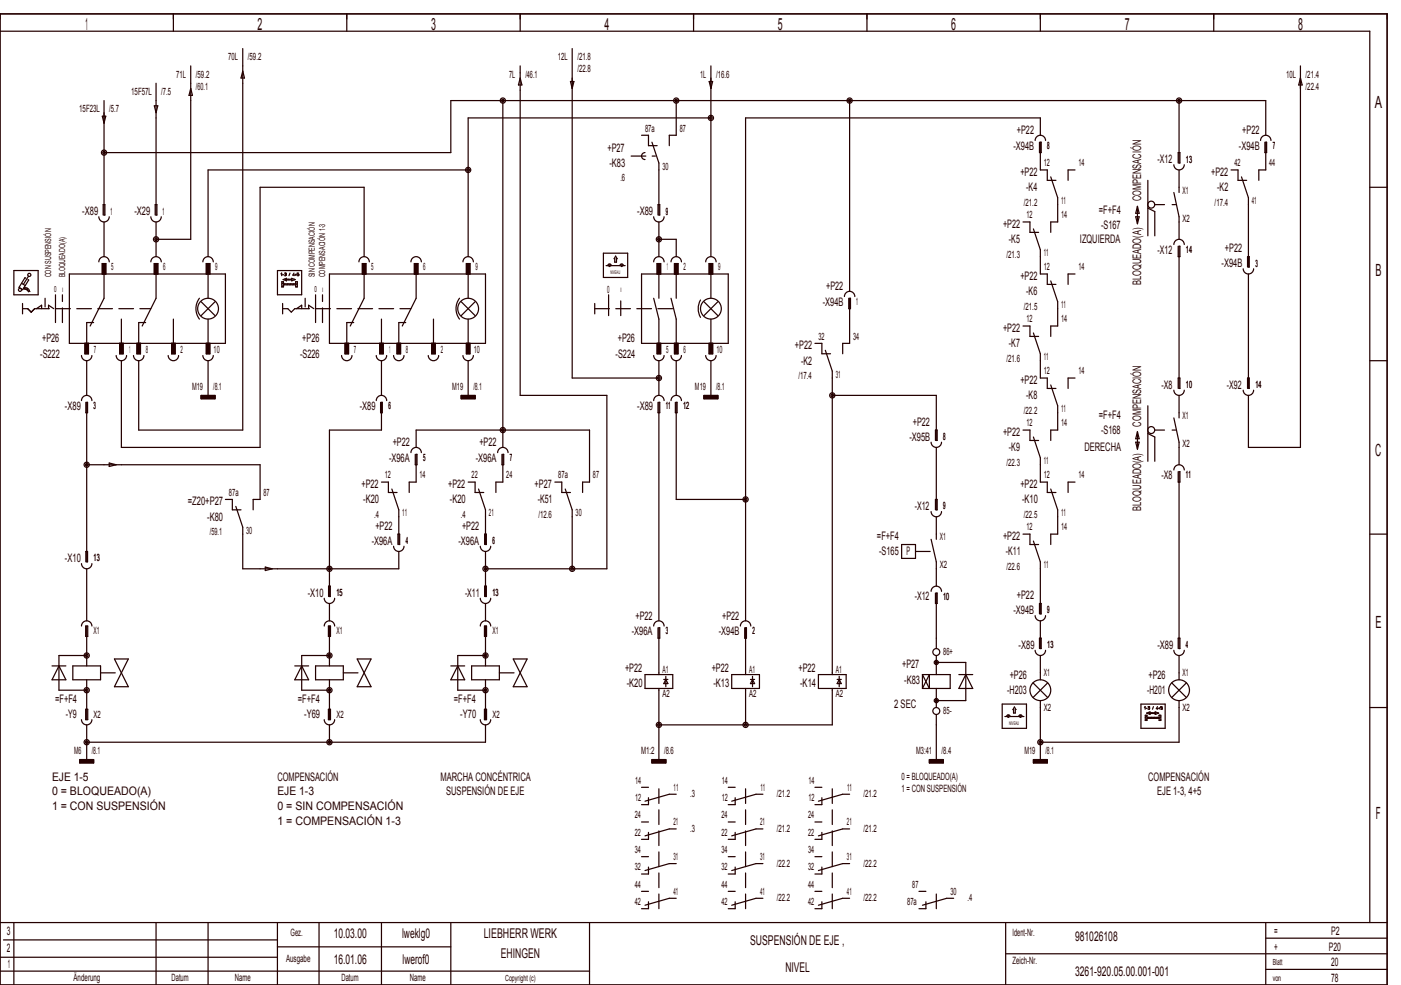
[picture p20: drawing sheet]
<svg xmlns="http://www.w3.org/2000/svg" width="404mm" height="284mm" viewBox="0 0 404 284" stroke-linecap="round" stroke-linejoin="round" font-family="sans-serif">
<defs><g id="words">
<g font-size="4.8" fill="#240000">
<text x="24.6" y="8.6">1</text>
<text x="74.3" y="8.6">2</text>
<text x="124.3" y="8.6">3</text>
<text x="174.3" y="8.6">4</text>
<text x="224.3" y="8.6">5</text>
<text x="274.3" y="8.6">6</text>
<text x="324.3" y="8.6">7</text>
<text x="374.3" y="8.6">8</text>
<text x="396.5" y="31.1">A</text>
<text x="396.7" y="79.6">B</text>
<text x="396.6" y="131.6">C</text>
<text x="396.7" y="181.1">E</text>
<text x="396.8" y="236.1">F</text>
</g>
<g font-size="3.9" fill="#240000">
<text x="96.2" y="270.3">10.03.00</text>
<text x="116" y="270.3">lweklg0</text>
<text x="139.5" y="270.3">LIEBHERR WERK</text>
<text x="216.3" y="272.3">SUSPENSIÓN DE EJE ,</text>
<text x="310" y="271.3">981026108</text>
<text x="96.2" y="277.8">16.01.06</text>
<text x="116.1" y="277.8">lwerof0</text>
<text x="144.4" y="276.3">EHINGEN</text>
<text x="226.5" y="280.3">NIVEL</text>
<text x="310" y="281.3">3261­920.05.00.001­001</text>
</g>
<g font-size="3.4" fill="#240000">
<text x="293.2" y="38.7">+P22</text>
<text x="358.2" y="38.7">+P22</text>
<text x="175.2" y="43.7">+P27</text>
<text x="292.2" y="43.1">­X94B</text>
<text x="333.8" y="47.1">­X12</text>
<text x="357.2" y="43.1">­X94B</text>
<text x="175.7" y="48.1">­K83</text>
<text x="294.2" y="50.7">+P22</text>
<text x="349.2" y="50.7">+P22</text>
<text x="295.9" y="55.1">­K4</text>
<text x="329.1" y="58" transform="rotate(-90 329.1 58)">COMPENSACIÓN</text>
<text x="351" y="55.1">­K2</text>
<text x="23.7" y="62.1">­X89</text>
<text x="38.7" y="62.1">­X29</text>
<text x="183.7" y="62.1">­X89</text>
<text x="289.2" y="65.7">+P22</text>
<text x="316.9" y="61.7">=F+F4</text>
<text x="290.9" y="70.1">­K5</text>
<text x="311.4" y="70.1">IZQUIERDA</text>
<text x="317.5" y="66.1">­S167</text>
<text x="333.8" y="73.1">­X12</text>
<text x="352.2" y="77.1">­X94B</text>
<text x="353.2" y="72.7">+P22</text>
<text x="238.2" y="83.7">+P22</text>
<text x="294.2" y="80.7">+P22</text>
<text x="329.1" y="82.3" transform="rotate(-90 329.1 82.3)">BLOQUEADO(A)</text>
<text x="237.2" y="88.1">­X94B</text>
<text x="295.9" y="85.1">­K6</text>
<text x="289.2" y="95.7">+P22</text>
<text x="12.2" y="98.7">+P26</text>
<text x="87.2" y="98.7">+P26</text>
<text x="178.2" y="98.7">+P26</text>
<text x="229.2" y="100.7">+P22</text>
<text x="290.9" y="100.1">­K7</text>
<text x="11.6" y="103.1">­S222</text>
<text x="86.5" y="103.1">­S226</text>
<text x="177.5" y="103.1">­S224</text>
<text x="231" y="105.1">­K2</text>
<text x="294.2" y="110.7">+P22</text>
<text x="334.9" y="112.1">­X8</text>
<text x="353.8" y="112.1">­X92</text>
<text x="18.7" y="118.1">­X89</text>
<text x="103.7" y="118.1">­X89</text>
<text x="183.7" y="118.1">­X89</text>
<text x="295.9" y="115.1">­K8</text>
<text x="263.2" y="122.7">+P22</text>
<text x="289.2" y="125.7">+P22</text>
<text x="316.9" y="120.7">=F+F4</text>
<text x="317.5" y="125.1">­S168</text>
<text x="329.1" y="123" transform="rotate(-90 329.1 123)">COMPENSACIÓN</text>
<text x="113.2" y="128.7">+P22</text>
<text x="138.2" y="128.7">+P22</text>
<text x="262.2" y="127.1">­X95B</text>
<text x="290.9" y="130.1">­K9</text>
<text x="312.7" y="130.1">DERECHA</text>
<text x="112.2" y="133.1">­X96A</text>
<text x="137.2" y="133.1">­X96A</text>
<text x="104.2" y="140.7">+P22</text>
<text x="129.2" y="140.7">+P22</text>
<text x="154.2" y="140.7">+P27</text>
<text x="294.2" y="140.7">+P22</text>
<text x="334.9" y="138.1">­X8</text>
<text x="54.1" y="145.7">=Z20+P27</text>
<text x="104.7" y="145.1">­K20</text>
<text x="129.7" y="145.1">­K20</text>
<text x="155.1" y="145.1">­K51</text>
<text x="263.8" y="147.1">­X12</text>
<text x="294.7" y="145.1">­K10</text>
<text x="329.1" y="147.3" transform="rotate(-90 329.1 147.3)">BLOQUEADO(A)</text>
<text x="59.7" y="150.1">­K80</text>
<text x="108.2" y="152.7">+P22</text>
<text x="133.2" y="152.7">+P22</text>
<text x="252.9" y="155.7">=F+F4</text>
<text x="289.2" y="155.7">+P22</text>
<text x="107.2" y="157.1">­X96A</text>
<text x="132.2" y="157.1">­X96A</text>
<text x="253.5" y="160.1">­S165</text>
<text x="261.4" y="160.1">P</text>
<text x="290.1" y="160.1">­K11</text>
<text x="18.7" y="162.1">­X10</text>
<text x="88.7" y="172.1">­X10</text>
<text x="134.1" y="172.1">­X11</text>
<text x="263.8" y="173.1">­X12</text>
<text x="293.2" y="172.7">+P22</text>
<text x="183.2" y="178.7">+P22</text>
<text x="208.2" y="178.7">+P22</text>
<text x="292.2" y="177.1">­X94B</text>
<text x="182.2" y="183.1">­X96A</text>
<text x="207.2" y="183.1">­X94B</text>
<text x="293.7" y="187.1">­X89</text>
<text x="333.7" y="187.1">­X89</text>
<text x="180.2" y="193.7">+P22</text>
<text x="205.2" y="193.7">+P22</text>
<text x="230.2" y="193.7">+P22</text>
<text x="260.2" y="192.7">+P27</text>
<text x="260.7" y="197.1">­K83</text>
<text x="291.2" y="195.7">+P26</text>
<text x="331.2" y="195.7">+P26</text>
<text x="15.9" y="202.7">=F+F4</text>
<text x="85.9" y="202.7">=F+F4</text>
<text x="130.9" y="202.7">=F+F4</text>
<text x="180.7" y="198.1">­K20</text>
<text x="205.7" y="198.1">­K13</text>
<text x="230.7" y="198.1">­K14</text>
<text x="290.5" y="200.1">­H203</text>
<text x="330.8" y="200.1">­H201</text>
<text x="18.9" y="207.1">­Y9</text>
<text x="87.7" y="207.1">­Y69</text>
<text x="132.7" y="207.1">­Y70</text>
<text x="257.9" y="204.1">2 SEC</text>
<text x="15" y="225.1">EJE 1­5</text>
<text x="80" y="225.1">COMPENSACIÓN</text>
<text x="127" y="225.1">MARCHA CONCÉNTRICA</text>
<text x="331.1" y="225.1">COMPENSACIÓN</text>
<text x="15" y="229.4">0 = BLOQUEADO(A)</text>
<text x="15" y="233.6">1 = CON SUSPENSIÓN</text>
<text x="80" y="229.4">EJE 1­3</text>
<text x="80" y="233.6">0 = SIN COMPENSACIÓN</text>
<text x="128.6" y="229.4">SUSPENSIÓN DE EJE</text>
<text x="333.7" y="229.4">EJE 1­3, 4+5</text>
<text x="80" y="237.9">1 = COMPENSACIÓN 1­3</text>
<text x="2" y="269.6">3</text>
<text x="367.5" y="269.6">=</text>
<text x="383.8" y="269.6">P2</text>
<text x="2" y="274.6">2</text>
<text x="367.5" y="274.1">+</text>
<text x="383.2" y="274.1">P20</text>
<text x="2.2" y="279.1">1</text>
<text x="383.9" y="278.6">20</text>
<text x="383.9" y="283.1">78</text>
</g>
<g font-size="2.9" fill="#240000">
<text x="65.8" y="17.4">70L</text>
<text x="71.5" y="17.4">/59.2</text>
<text x="160.9" y="17.4">12L</text>
<text x="166.5" y="17.4">/21.8</text>
<text x="50.8" y="22.4">71L</text>
<text x="56.5" y="22.4">/59.2</text>
<text x="146.8" y="22.4">7L</text>
<text x="151.5" y="22.4">/46.1</text>
<text x="166.5" y="20.9">/22.8</text>
<text x="201.9" y="22.4">1L</text>
<text x="206.5" y="22.4">/16.6</text>
<text x="370.9" y="22.4">10L</text>
<text x="376.5" y="22.4">/21.4</text>
<text x="37.8" y="27.4">15F57L</text>
<text x="46.5" y="27.4">/7.5</text>
<text x="56.5" y="25.9">/60.1</text>
<text x="376.5" y="25.9">/22.4</text>
<text x="22.8" y="32.4">15F23L</text>
<text x="31.5" y="32.4">/5.7</text>
<text x="186" y="38">87a</text>
<text x="196" y="38">87</text>
<text x="301" y="48">12</text>
<text x="302" y="42.9">8</text>
<text x="311" y="48">14</text>
<text x="342" y="46.9">13</text>
<text x="356" y="48">42</text>
<text x="366" y="48">44</text>
<text x="367" y="42.9">7</text>
<text x="178.9" y="52.3">.6</text>
<text x="191" y="48.9">30</text>
<text x="295.3" y="59.3">/21.2</text>
<text x="306" y="58.9">11</text>
<text x="341" y="55.8">X1</text>
<text x="350.3" y="59.3">/17.4</text>
<text x="361" y="58.9">41</text>
<text x="32" y="61.9">1</text>
<text x="47" y="61.9">1</text>
<text x="192" y="61.9">9</text>
<text x="296" y="63">12</text>
<text x="306" y="63">14</text>
<text x="341" y="63.9">X2</text>
<text x="32.1" y="77.9">5</text>
<text x="47.1" y="77.9">6</text>
<text x="62.1" y="77.9">9</text>
<text x="107.1" y="77.9">5</text>
<text x="122.1" y="77.9">6</text>
<text x="137.1" y="77.9">9</text>
<text x="192.3" y="77.9">1</text>
<text x="197.1" y="77.9">2</text>
<text x="207.1" y="77.9">9</text>
<text x="290.3" y="74.3">/21.3</text>
<text x="301" y="73.9">11</text>
<text x="301" y="78">12</text>
<text x="311" y="78">14</text>
<text x="342" y="72.9">14</text>
<text x="362" y="76.9">3</text>
<text x="175.1" y="84.4">0</text>
<text x="247" y="87.9">1</text>
<text x="295.3" y="89.3">/21.5</text>
<text x="306" y="88.9">11</text>
<text x="296" y="93">12</text>
<text x="306" y="93">14</text>
<text x="27.1" y="101.9">7</text>
<text x="37.3" y="101.9">1</text>
<text x="42.1" y="101.9">8</text>
<text x="52.1" y="101.9">2</text>
<text x="61.6" y="101.9">10</text>
<text x="102.1" y="101.9">7</text>
<text x="112.3" y="101.9">1</text>
<text x="117.1" y="101.9">8</text>
<text x="127.1" y="101.9">2</text>
<text x="136.6" y="101.9">10</text>
<text x="192.1" y="101.9">5</text>
<text x="197.1" y="101.9">6</text>
<text x="206.6" y="101.9">10</text>
<text x="236" y="98">32</text>
<text x="246" y="98">34</text>
<text x="290.3" y="104.3">/21.6</text>
<text x="301" y="108">12</text>
<text x="301" y="103.9">11</text>
<text x="311" y="108">14</text>
<text x="55.4" y="112.4">M19</text>
<text x="61.5" y="112.4">/8.1</text>
<text x="130.4" y="112.4">M19</text>
<text x="136.5" y="112.4">/8.1</text>
<text x="200.4" y="112.4">M19</text>
<text x="206.5" y="112.4">/8.1</text>
<text x="230.3" y="109.3">/17.4</text>
<text x="241" y="108.9">31</text>
<text x="342" y="111.9">10</text>
<text x="362" y="111.9">14</text>
<text x="27" y="117.9">3</text>
<text x="112" y="117.9">6</text>
<text x="192" y="117.9">11</text>
<text x="197" y="117.9">12</text>
<text x="295.3" y="119.3">/22.2</text>
<text x="306" y="118.9">11</text>
<text x="296" y="123">12</text>
<text x="306" y="123">14</text>
<text x="341" y="120.8">X1</text>
<text x="272" y="126.9">8</text>
<text x="341" y="128.9">X2</text>
<text x="111" y="138">12</text>
<text x="121" y="138">14</text>
<text x="122" y="132.9">5</text>
<text x="136" y="138">22</text>
<text x="146" y="138">24</text>
<text x="147" y="132.9">7</text>
<text x="161" y="138">87a</text>
<text x="171" y="138">87</text>
<text x="290.3" y="134.3">/22.3</text>
<text x="301" y="138">12</text>
<text x="301" y="133.9">11</text>
<text x="311" y="138">14</text>
<text x="342" y="137.9">11</text>
<text x="66" y="143">87a</text>
<text x="76" y="143">87</text>
<text x="107.9" y="149.3">.4</text>
<text x="116" y="148.9">11</text>
<text x="132.9" y="149.3">.4</text>
<text x="141" y="148.9">21</text>
<text x="155.3" y="149.3">/12.6</text>
<text x="166" y="148.9">30</text>
<text x="272" y="146.9">9</text>
<text x="295.3" y="149.3">/22.5</text>
<text x="306" y="148.9">11</text>
<text x="60.5" y="154.3">/59.1</text>
<text x="71" y="153.9">30</text>
<text x="271" y="155.8">X1</text>
<text x="296" y="153">12</text>
<text x="306" y="153">14</text>
<text x="27" y="161.9">13</text>
<text x="117" y="156.9">4</text>
<text x="142" y="156.9">6</text>
<text x="271" y="163.9">X2</text>
<text x="290.3" y="164.3">/22.6</text>
<text x="301" y="163.9">11</text>
<text x="97" y="171.9">15</text>
<text x="142" y="171.9">13</text>
<text x="272" y="172.9">10</text>
<text x="302" y="176.9">9</text>
<text x="27" y="182.9">X1</text>
<text x="97" y="182.9">X1</text>
<text x="142" y="182.9">X1</text>
<text x="192" y="182.9">3</text>
<text x="217" y="182.9">2</text>
<text x="272" y="188.9">86+</text>
<text x="302" y="186.9">13</text>
<text x="342" y="186.9">4</text>
<text x="191" y="194">A1</text>
<text x="216" y="194">A1</text>
<text x="241" y="194">A1</text>
<text x="301" y="194.9">X1</text>
<text x="341" y="194.9">X1</text>
<text x="191" y="200.8">A2</text>
<text x="216" y="200.8">A2</text>
<text x="241" y="200.8">A2</text>
<text x="27" y="206.9">X2</text>
<text x="97" y="206.9">X2</text>
<text x="142" y="206.9">X2</text>
<text x="272" y="205.9">85­</text>
<text x="301" y="204.9">X2</text>
<text x="341" y="204.9">X2</text>
<text x="21.4" y="217.4">M6</text>
<text x="26.5" y="217.4">/8.1</text>
<text x="184.9" y="217.4">M1:2</text>
<text x="191.5" y="217.4">/8.6</text>
<text x="264.2" y="217.4">M3:41</text>
<text x="271.5" y="217.4">/8.4</text>
<text x="295.4" y="217.4">M19</text>
<text x="301.5" y="217.4">/8.1</text>
<text x="183.1" y="226">14</text>
<text x="194.3" y="228">11</text>
<text x="208.1" y="226">14</text>
<text x="219.3" y="228">11</text>
<text x="233.1" y="226">14</text>
<text x="244.3" y="228">11</text>
<text x="260" y="224.9">0 = BLOQUEADO(A)</text>
<text x="183.1" y="231">12</text>
<text x="199" y="229.9">.3</text>
<text x="208.1" y="231">12</text>
<text x="224" y="229.9">/21.2</text>
<text x="233.1" y="231">12</text>
<text x="249" y="229.9">/21.2</text>
<text x="260" y="228.3">1 = CON SUSPENSIÓN</text>
<text x="183.1" y="236">24</text>
<text x="194.2" y="238">21</text>
<text x="199" y="239.9">.3</text>
<text x="208.1" y="236">24</text>
<text x="219.2" y="238">21</text>
<text x="224" y="239.9">/21.2</text>
<text x="233.1" y="236">24</text>
<text x="244.2" y="238">21</text>
<text x="249" y="239.9">/21.2</text>
<text x="183.1" y="241">22</text>
<text x="183.1" y="246">34</text>
<text x="208.1" y="241">22</text>
<text x="208.1" y="246">34</text>
<text x="233.1" y="241">22</text>
<text x="233.1" y="246">34</text>
<text x="183.1" y="251">32</text>
<text x="194.2" y="248">31</text>
<text x="208.1" y="251">32</text>
<text x="219.2" y="248">31</text>
<text x="224" y="249.9">/22.2</text>
<text x="233.1" y="251">32</text>
<text x="244.2" y="248">31</text>
<text x="249" y="249.9">/22.2</text>
<text x="183.1" y="256">44</text>
<text x="194.2" y="258">41</text>
<text x="208.1" y="256">44</text>
<text x="219.2" y="258">41</text>
<text x="233.1" y="256">44</text>
<text x="244.2" y="258">41</text>
<text x="263.1" y="256">87</text>
<text x="274.1" y="258">30</text>
<text x="183.1" y="261">42</text>
<text x="208.1" y="261">42</text>
<text x="224" y="259.9">/22.2</text>
<text x="233.1" y="261">42</text>
<text x="249" y="259.9">/22.2</text>
<text x="261.6" y="261">87a</text>
<text x="279" y="259.9">.4</text>
<text x="83.8" y="269.9">Gez.</text>
<text x="292" y="269.9">Ident­Nr.</text>
<text x="82.5" y="277.4">Ausgabe</text>
<text x="292" y="277.9">Zeich­Nr.</text>
<text x="21.2" y="282.9">Änderung</text>
<text x="49.5" y="282.9">Datum</text>
<text x="67.7" y="282.9">Name</text>
<text x="98.5" y="282.9">Datum</text>
<text x="118.2" y="282.9">Name</text>
</g>
<g font-size="2.4" fill="#240000">
<text x="14.8" y="80" transform="rotate(-90 14.8 80)">CON SUSPENSIÓN</text>
<text x="18.8" y="80" transform="rotate(-90 18.8 80)">BLOQUEADO(A)</text>
<text x="90.8" y="80" transform="rotate(-90 90.8 80)">SIN COMPENSACIÓN</text>
<text x="93.8" y="80" transform="rotate(-90 93.8 80)">COMPENSACIÓN 1­3</text>
<text x="15.6" y="84.3">0</text>
<text x="90.6" y="84.3">0</text>
<text x="367" y="278.3">Blatt</text>
<text x="145.7" y="282.8">Copyright (c)</text>
<text x="367" y="282.8">von</text>
</g>
<g font-size="1.8" fill="#240000">
<text x="17.9" y="84.3">I</text>
<text x="92.9" y="84.3">I</text>
<text x="178.9" y="84.3">I</text>
</g>
<g font-size="1.5" fill="#240000">
<text x="176" y="78.9">NIVEAU</text>
<text x="291" y="208.9">NIVEAU</text>
</g>
</g></defs>
<g fill="none" stroke="#240000" stroke-width=".35">
<path d="M0 4h400v280h-400zM0 9h395v257M50 4v5M55 19v50h-10M70 14v110h-30v-20M100 4v5M150 19v95h25v50h-35M150 4v5M165 14v95h25M200 4v5M205 19v55M250 4v5"/>
<path d="M300 4v5M350 4v5M375 19v110h-15v-15M29.5 33.5h1l-.5 2zM30 29v33h.2v-3h-.5v3M44.5 30.5h1l-.5 2zM45 24v38h.2v-3h-.4v3M55 25.5l.5 2h-1zM70 20.5l.5 2h-1zM145 29v100M150 22.5l.5 2h-1zM164.5 23.5h1l-.5 2z"/>
<path d="M185 39h2v3h2.5M195 29v10h-2v3M204.5 23.5h1l-.5 2zM205 34h-70v40M245 29v55M300 39v-5h-85v145M340 29v18h.3v-3h-.5v3M365 39v-10h-235v15h-100M375 22.5l.5 2h-1zM135 49h-75v25M186 44a1 1 0 0 0-1 1 1 1 0 0 0 1 1M188 41l2 6v15h.2v-3h-.4v3"/>
<path d="M298.5 40.5a1.5 1.5 0 0 1 1.5-1.5 1.5 1.5 0 0 1 1.5 1.5M299.7 41v3h.6v-3h-.3v8h2v3h2.5M303 51l2 6v7h-2v3M310 49h-2v3M328 59.5v5M328 59.5l.5 2h-1zM331 52v16M338.5 47.5a1.5 1.5 0 0 0 1.5 1.5 1.5 1.5 0 0 0 1.5-1.5M338.5 55.5l1.5 7v6.5M340 49v6.5M355 49h2v3h2.5M358 51l2 6v20h.2v-3h-.4v3"/>
<path d="M363.5 40.5a1.5 1.5 0 0 1 1.5-1.5 1.5 1.5 0 0 1 1.5 1.5M364.8 41v3h.4v-3h-.2v8h-2v3M395 54h5M4 78h7v7h-7zM8.2 79.7l-1.5 2.3M20 79h45v20h-45zM28.5 75.5a1.5 1.5 0 0 1 1.5-1.5 1.5 1.5 0 0 1 1.5 1.5M28.5 62.5a1.5 1.5 0 0 0 1.5 1.5 1.5 1.5 0 0 0 1.5-1.5M29.5 79v-3h1v3M30 64v10M30 79v7l-4 8M43.5 75.5a1.5 1.5 0 0 1 1.5-1.5 1.5 1.5 0 0 1 1.5 1.5"/>
<path d="M43.5 62.5a1.5 1.5 0 0 0 1.5 1.5 1.5 1.5 0 0 0 1.5-1.5M44.5 79v-3h1v3M45 64v10M45 79v7l-4 8M58.5 75.5a1.5 1.5 0 0 1 1.5-1.5 1.5 1.5 0 0 1 1.5 1.5M59.5 79v-3h1v3M60 79v7M80 78h7v7h-7zM81 79l.2-.3v.8M81.5 79.2h.3M82.1 78.7l.4 .2M82.2 79h.2"/>
<path d="M82.4 79l.1 .1M82.5 79.1h.1M82.5 79.1l-.1 .3-.3 .1M82.5 78.9h.1M82.5 78.9l-.1 .1M83.6 78.7l-.3 .8M84.8 79.2v.3M84.8 78.7l-.4 .6h.5M85.1 79.2h.4M85.3 79v.4M86.1 79.5h-.4M86.1 79.4v.1"/>
<path d="M86.1 78.7h-.4v.3l.4 .1v.3M95 79h45v20h-45zM103.5 75.5a1.5 1.5 0 0 1 1.5-1.5 1.5 1.5 0 0 1 1.5 1.5M104.5 79v-3h1v3M105 74v-20h-30v75h-40v-25M105 79v7l-4 8M118.5 75.5a1.5 1.5 0 0 1 1.5-1.5 1.5 1.5 0 0 1 1.5 1.5M119.5 79v-3h1v3M120 79v7l-4 8M133.5 75.5a1.5 1.5 0 0 1 1.5-1.5 1.5 1.5 0 0 1 1.5 1.5M134.5 79v-3h1v3M135 79v7"/>
<path d="M174 73h7v7h-7zM174.8 76.6h.5a.5 .5 0 0 1 .5-.5 .5 .5 0 0 1 .5 .5h2.5a.5 .5 0 0 1 .5-.5 .5 .5 0 0 1 .5 .5h.5M177.5 73.8l.5 .8h-.2v1h-.5v-1h-.2zM185 79h25v20h-25zM188.5 75.5a1.5 1.5 0 0 1 1.5-1.5 1.5 1.5 0 0 1 1.5 1.5M188.5 62.5a1.5 1.5 0 0 0 1.5 1.5 1.5 1.5 0 0 0 1.5-1.5M189.5 79v-3h1v3M190 64v10M190 79v7M190 69h5v5M193.5 75.5a1.5 1.5 0 0 1 1.5-1.5 1.5 1.5 0 0 1 1.5 1.5M194.5 79v-3h1v3"/>
<path d="M195 79v7M203.5 75.5a1.5 1.5 0 0 1 1.5-1.5 1.5 1.5 0 0 1 1.5 1.5M204.5 79v-3h1v3M205 79v7M295 64h2v3h2.5M298 66l2 6v7h2v3h2.5M310 79h-2v3M327.5 62.5h1l-.5 2zM331 60l2 1v7M338.5 70.5a1.5 1.5 0 0 1 1.5-1.5 1.5 1.5 0 0 1 1.5 1.5M339.8 71v3h.5v-3h-.3v41h.3v-3h-.5v3M358.5 77.5a1.5 1.5 0 0 0 1.5 1.5 1.5 1.5 0 0 0 1.5-1.5"/>
<path d="M360 79v33h.2v-3h-.4v3M6.2 81.7l1.1 .7M6.5 87.5v3M6.9 83l.2 .1M7 83.3l.2-.4 1 1.2 .3-.4-1.5-.4M7.4 80.2l-.2-.1-1.7 2.8 1 .6 1.8-2.8-.2-.1M7.6 82.9l.7 .5M7.9 83.1l-.2 .4M8 89l1 1 1-1M8.4 83.9l.2 .2M10.5 89l1.5-1v1M13 86v2.5"/>
<path d="M14 89v-1l1.5 1M16 85v8M24.5 99v3h1v-3M27 93h-2v6M34.5 99v3h1v-3M35 92v7M39.5 99v3h1v-3M42 93h-2v6M49.5 99v3h1v-3M50 92v7M57.5 86a5 5 0 0 0 0 6M58 87l4 4"/>
<path d="M59.5 99v3h1v-3M60 92v7M62 87l-4 4M81.3 81.2h.5v.6h3.4v-.6h.5v1.5h-.5v-.6h-3.4v.6h-.5zM81.5 87.5v3M81.6 80.6l1-.3v.2h1.5v-.2l1 .3-1 .4v-.3h-1.5v.3zM81.8 82.3l-.5 .4M81.8 81.4l-.5 .5M82.2 80.4l.4 .5M82.2 81.8l-.3 .3M83 81.8l-.3 .3M83.1 80.5l.2 .2"/>
<path d="M83.9 81.8l-.3 .3M84 80.5l.4 .4M84.7 81.8l-.3 .3M84.8 80.5l.2 .2M85.3 81.2l-.1 .1M85.5 89l1.5-1v1M85.7 82.5l-.2 .2M85.7 81.7l-.5 .5M88 86v2.5M89 89v-1l1.5 1M91 85v8M99.5 99v3h1v-3"/>
<path d="M102 93h-2v6M109.5 99v3h1v-3M110 92v7M114.5 99v3h1v-3M117 93h-2v6M124.5 99v3h1v-3M125 92v7M132.5 86a5 5 0 0 0 0 6M133 87l4 4M134.5 99v3h1v-3M135 92v7M137 87l-4 4"/>
<path d="M171.5 87.5v3M175.5 85v6M188.5 86l1.5 6v7M189.5 99v3h1v-3M193.5 86l1.5 6v7M194.5 99v3h1v-3M202 86.5a5 5 0 0 0 0 5M203 87l4 4M204.5 99v3h1v-3M205 92v7M207 87l-4 4M235 99h2v3h2.5"/>
<path d="M243.5 85.5a1.5 1.5 0 0 1 1.5-1.5 1.5 1.5 0 0 1 1.5 1.5M244.7 86v3h.6v-3h-.3v13h-2v3M295 94h2v3h2.5M298 96l2 6v7h2v3h2.5M303 81l2 6v7h-2v3M23.5 102.5a1.5 1.5 0 0 0 1.5 1.5 1.5 1.5 0 0 0 1.5-1.5M23.5 115.5a1.5 1.5 0 0 1 1.5-1.5 1.5 1.5 0 0 1 1.5 1.5M24.8 116v3h.4v-3h-.2v46h.2v-3h-.4v3M25 104v10M33.5 102.5a1.5 1.5 0 0 0 1.5 1.5 1.5 1.5 0 0 0 1.5-1.5M38.5 102.5a1.5 1.5 0 0 0 1.5 1.5 1.5 1.5 0 0 0 1.5-1.5M48.5 102.5a1.5 1.5 0 0 0 1.5 1.5 1.5 1.5 0 0 0 1.5-1.5"/>
<path d="M58 114h4v1h-4zM58 114.9h4M58 114.8h4M58 114.7h4M58 114.6h4M58 114.5h4M58 114.4h4M58 114.3h4M58 114.2h4M58 114.1h4M58.5 102.5a1.5 1.5 0 0 0 1.5 1.5 1.5 1.5 0 0 0 1.5-1.5M60 104v10"/>
<path d="M98.5 102.5a1.5 1.5 0 0 0 1.5 1.5 1.5 1.5 0 0 0 1.5-1.5M108.5 102.5a1.5 1.5 0 0 0 1.5 1.5 1.5 1.5 0 0 0 1.5-1.5M108.5 115.5a1.5 1.5 0 0 1 1.5-1.5 1.5 1.5 0 0 1 1.5 1.5M109.8 116v3h.5v-3h-.3v8h-15v48h.2v-3h-.4v3M110 104v10M113.5 102.5a1.5 1.5 0 0 0 1.5 1.5 1.5 1.5 0 0 0 1.5-1.5M123.5 102.5a1.5 1.5 0 0 0 1.5 1.5 1.5 1.5 0 0 0 1.5-1.5M133 114h4v1h-4zM133 114.9h4M133 114.8h4M133 114.7h4M133 114.6h4"/>
<path d="M133 114.5h4M133 114.4h4M133 114.3h4M133 114.2h4M133 114.1h4M133.5 102.5a1.5 1.5 0 0 0 1.5 1.5 1.5 1.5 0 0 0 1.5-1.5M135 104v10M188.5 102.5a1.5 1.5 0 0 0 1.5 1.5 1.5 1.5 0 0 0 1.5-1.5M188.5 115.5a1.5 1.5 0 0 1 1.5-1.5 1.5 1.5 0 0 1 1.5 1.5M189.8 116v3h.4v-3h-.2v63M190 104v10M193.5 102.5a1.5 1.5 0 0 0 1.5 1.5 1.5 1.5 0 0 0 1.5-1.5"/>
<path d="M193.5 115.5a1.5 1.5 0 0 1 1.5-1.5 1.5 1.5 0 0 1 1.5 1.5M194.7 116v3h.6v-3h-.3v28h20M195 104v10M203 114h4v1h-4zM203 114.9h4M203 114.8h4M203 114.7h4M203 114.6h4M203 114.5h4M203 114.4h4M203 114.3h4M203 114.2h4"/>
<path d="M203 114.1h4M203.5 102.5a1.5 1.5 0 0 0 1.5 1.5 1.5 1.5 0 0 0 1.5-1.5M205 104v10M238 101l2 6v87.5M240 114h30v13h.2v-3h-.4v3M303 111l2 6v7h-2v3M310 109h-2v3M331 117v16M338.5 112.5a1.5 1.5 0 0 0 1.5 1.5 1.5 1.5 0 0 0 1.5-1.5M340 114v6.5M358.5 112.5a1.5 1.5 0 0 0 1.5 1.5 1.5 1.5 0 0 0 1.5-1.5M395 104h5"/>
<path d="M25 134h50v10h-2v3M31.5 133.5l2 .5-2 .5zM110 139h2v3h2.5M118.5 130.5a1.5 1.5 0 0 1 1.5-1.5 1.5 1.5 0 0 1 1.5 1.5M119.7 131v3h.5v-3h-.2v8h-2v3M120 129v-5h50v15h-2v3M135 139h2v3h2.5M143.5 130.5a1.5 1.5 0 0 1 1.5-1.5 1.5 1.5 0 0 1 1.5 1.5M144.8 131v3h.5v-3h-.3v8h-2v3M160 139h2v3h2.5M268.5 127.5a1.5 1.5 0 0 0 1.5 1.5 1.5 1.5 0 0 0 1.5-1.5M270 129v18h.2v-3h-.4v3"/>
<path d="M295 124h2v3h2.5M298 126l2 6v7h2v3h2.5M310 139h-2v3M327.5 127.5h1l-.5 2zM328 124.5v5M328 124.5l.5 2h-1zM331 125l2 1v7M338.5 135.5a1.5 1.5 0 0 1 1.5-1.5 1.5 1.5 0 0 1 1.5 1.5M338.5 120.5l1.5 7v6.5M339.8 136v3h.5v-3h-.3v51h.3v-3h-.5v3M65 144h2v3h2.5M68 146l2 6v12h45v-5"/>
<path d="M113 141l2 6v10h.2v-3h-.4v3M113.5 157.5a1.5 1.5 0 0 0 1.5 1.5 1.5 1.5 0 0 0 1.5-1.5M138 141l2 6v10h.3v-3h-.6v3M138.5 157.5a1.5 1.5 0 0 0 1.5 1.5 1.5 1.5 0 0 0 1.5-1.5M140 159v13h.3v-3h-.6v3M163 141l2 6v17M260 157h4v4h-4zM268.5 147.5a1.5 1.5 0 0 0 1.5 1.5 1.5 1.5 0 0 0 1.5-1.5M268.5 155.5l1.5 6.5v7M270 149v6.5M295 154h2v3h2.5M298 156l2 6v15h.3v-3h-.6v3"/>
<path d="M303 141l2 6v7h-2v3M395 154h5M23.5 162.5a1.5 1.5 0 0 0 1.5 1.5 1.5 1.5 0 0 0 1.5-1.5M25 164v15M76.5 163.5l2 .5-2 .5zM93.5 172.5a1.5 1.5 0 0 0 1.5 1.5 1.5 1.5 0 0 0 1.5-1.5M95 174v5M138.5 172.5a1.5 1.5 0 0 0 1.5 1.5 1.5 1.5 0 0 0 1.5-1.5M140 174v5M268.5 170.5a1.5 1.5 0 0 1 1.5-1.5 1.5 1.5 0 0 1 1.5 1.5M269.8 171v3h.4v-3h-.2v16M298.5 177.5a1.5 1.5 0 0 0 1.5 1.5 1.5 1.5 0 0 0 1.5-1.5"/>
<path d="M300 179v8h.3v-3h-.6v3M15 192h4M17 192l2 4h-4zM21 192h8v4h-8zM23.5 180.5a1.5 1.5 0 0 1 1.5-1.5 1.5 1.5 0 0 1 1.5 1.5M24.7 180.5h.6v3h-.6zM25 180.5v11.5M25 196v11.5M25 189h-8v10h8M33 190h4l-4 8h4zM85 192h4M87 192l2 4h-4z"/>
<path d="M91 192h8v4h-8zM93.5 180.5a1.5 1.5 0 0 1 1.5-1.5 1.5 1.5 0 0 1 1.5 1.5M94.7 180.5h.6v3h-.6zM95 189h-8v10h8M95 180.5v11.5M95 196v11.5M103 190h4l-4 8h4zM130 192h4M132 192l2 4h-4zM136 192h8v4h-8zM138.5 180.5a1.5 1.5 0 0 1 1.5-1.5 1.5 1.5 0 0 1 1.5 1.5M139.7 180.5h.6v3h-.6z"/>
<path d="M140 180.5v11.5M140 196v11.5M140 189h-8v10h8M148 190h4l-4 8h4zM186 194.5h8v4h-8zM188.5 180.5a1.5 1.5 0 0 1 1.5-1.5 1.5 1.5 0 0 1 1.5 1.5M189.8 181v3h.4v-3h-.2v13.5M190 198.5v20.5M191.4 195.9h1.2M192 195.9l.6 1.2h-1.2zM192 195v3M211 194.5h8v4h-8z"/>
<path d="M213.5 180.5a1.5 1.5 0 0 1 1.5-1.5 1.5 1.5 0 0 1 1.5 1.5M214.8 181v3h.4v-3h-.2v13.5M215 198.5v10.5M216.4 195.9h1.2M217 195v3M217 195.9l.6 1.2h-1.2zM236 194.5h8v4h-8zM240 198.5v10.5h-50M241.4 195.9h1.2M242 195.9l.6 1.2h-1.2zM242 195v3M266 194.5h8v4h-8"/>
<path d="M266 194.5v4M266 194.5l2 4v-4l-2 4M270 189v5.5M270 198.5v5.5M270 191h8.5v11h-8.5M276.5 194.5h4M278.5 194.5l2 4h-4zM297.9 196.9l4.2 4.2M298.5 187.5a1.5 1.5 0 0 0 1.5 1.5 1.5 1.5 0 0 0 1.5-1.5M300 189v7M302.1 196.9l-4.2 4.2M337.9 196.9l4.2 4.2"/>
<path d="M338.5 187.5a1.5 1.5 0 0 0 1.5 1.5 1.5 1.5 0 0 0 1.5-1.5M340 189v7M342.1 196.9l-4.2 4.2M23 219h4v1h-4zM23 219.9h4M23 219.8h4M23 219.7h4M23 219.6h4M23 219.5h4M23 219.4h4M23 219.3h4M23 219.2h4"/>
<path d="M23 219.1h4M23.5 207.5a1.5 1.5 0 0 0 1.5 1.5 1.5 1.5 0 0 0 1.5-1.5M24.7 204.5h.6v3h-.6zM25 209v10M93.5 207.5a1.5 1.5 0 0 0 1.5 1.5 1.5 1.5 0 0 0 1.5-1.5M94.7 204.5h.6v3h-.6zM95 209v5M138.5 207.5a1.5 1.5 0 0 0 1.5 1.5 1.5 1.5 0 0 0 1.5-1.5M139.7 204.5h.6v3h-.6zM140 209v5h-115M188 219h4v1h-4zM188 219.9h4"/>
<path d="M188 219.8h4M188 219.7h4M188 219.6h4M188 219.5h4M188 219.4h4M188 219.3h4M188 219.2h4M188 219.1h4M268 219h4v1h-4zM268 219.9h4M268 219.8h4M268 219.7h4"/>
<path d="M268 219.6h4M268 219.5h4M268 219.4h4M268 219.3h4M268 219.2h4M268 219.1h4M270 206v13M289 203h7v7h-7zM289.8 206.6h.5a.5 .5 0 0 1 .5-.5 .5 .5 0 0 1 .5 .5h2.5a.5 .5 0 0 1 .5-.5 .5 .5 0 0 1 .5 .5h.5M292.5 203.8l.5 .8h-.2v1h-.5v-1h-.2zM298 219h4v1h-4zM298 219.9h4"/>
<path d="M298 219.8h4M298 219.7h4M298 219.6h4M298 219.5h4M298 219.4h4M298 219.3h4M298 219.2h4M298 219.1h4M300 202v17M329 203h7v7h-7zM330 204l.2-.3v.8M330.3 206.2h.5v.6h3.4v-.6h.5v1.5h-.5v-.6h-3.4v.6h-.5z"/>
<path d="M330.5 204.2h.3M330.6 205.6l1-.3v.2h1.5v-.2l1 .3-1 .4v-.3h-1.5v.3zM330.8 207.3l-.5 .4M330.8 206.4l-.5 .5M331 203.7l.5 .2M331.2 205.4l.4 .5M331.2 206.8l-.3 .3M331.4 204.5h-.4M331.4 204h-.2M331.4 204.1h.1M331.4 204h.1M331.4 204.4v.1"/>
<path d="M331.5 204.1h.1M331.5 204.1l-.1 .3M331.5 203.9h.1M331.5 203.9l-.1 .1M332 206.8l-.3 .3M332.1 205.5l.2 .2M332.6 203.7l-.3 .8M332.9 206.8l-.3 .3M333 205.5l.3 .4M333.7 206.8l-.3 .3M333.8 204.2v.3M333.8 203.7l-.4 .6h.5"/>
<path d="M333.8 205.5l.2 .2M334.1 204.2h.4M334.3 204v.4M334.3 206.2l-.1 .1M334.7 207.5l-.2 .2M334.7 206.7l-.5 .5M335 204.5h-.3M335.1 204.4l-.1 .1M335.1 203.7h-.4v.3l.4 .1v.3M340 202v12h-40M395 204h5M185 237h2"/>
<path d="M185 227h2M187 230v2h-2M195 239h-2l-7 2M195 229h-2l-7 2M210 237h2M210 227h2M212 230v2h-2M220 239h-2l-7 2M220 229h-2l-7 2M235 237h2M235 227h2M237 230v2h-2"/>
<path d="M245 239h-2l-7 2M245 229h-2l-7 2M185 257h2M185 247h2M187 240v2h-2M187 250v2h-2M195 259h-2l-7 2M195 249h-2l-7 2M210 257h2M210 247h2M212 240v2h-2M212 250v2h-2"/>
<path d="M220 259h-2l-7 2M220 249h-2l-7 2M235 257h2M235 247h2M237 240v2h-2M237 250v2h-2M245 259h-2l-7 2M245 249h-2l-7 2M265 257h2M275 259h-2l-7 2M0 276h80M0 266h400"/>
<path d="M1 271h79M4 266v18M45 266v18M60 266v18M80 266v18M80 273h50M92 266v18M110 266v18M130 266v18M170 266v18M187 260v2h-2M212 260v2h-2"/>
<path d="M237 260v2h-2M267 260v2h-2M290 266v18M290 275h110M365 266v18M365 279.5h35M365 270.5h35M0 280h170"/>
<circle cx="145" cy="29" r=".75"/>
<circle cx="145" cy="29" r=".38"/>
<circle cx="195" cy="29" r=".75"/>
<circle cx="195" cy="29" r=".38"/>
<circle cx="205" cy="34" r=".75"/>
<circle cx="205" cy="34" r=".38"/>
<circle cx="245" cy="29" r=".75"/>
<circle cx="245" cy="29" r=".38"/>
<circle cx="340" cy="29" r=".75"/>
<circle cx="340" cy="29" r=".38"/>
<circle cx="30" cy="44" r=".75"/>
<circle cx="30" cy="44" r=".38"/>
<circle cx="135" cy="49" r=".75"/>
<circle cx="135" cy="49" r=".38"/>
<circle cx="332" cy="59" r="1"/>
<circle cx="8.4" cy="79.3" r=".45"/>
<circle cx="45" cy="69" r=".75"/>
<circle cx="45" cy="69" r=".38"/>
<circle cx="175.8" cy="76.6" r=".25"/>
<circle cx="179.3" cy="76.6" r=".25"/>
<circle cx="190" cy="69" r=".75"/>
<circle cx="190" cy="69" r=".38"/>
<circle cx="5.8" cy="83.6" r=".45"/>
<circle cx="60" cy="89" r="3"/>
<circle cx="135" cy="89" r="3"/>
<circle cx="205" cy="89" r="3"/>
<circle cx="190" cy="109" r=".75"/>
<circle cx="190" cy="109" r=".38"/>
<circle cx="240" cy="114" r=".75"/>
<circle cx="240" cy="114" r=".38"/>
<circle cx="25" cy="134" r=".75"/>
<circle cx="25" cy="134" r=".38"/>
<circle cx="145" cy="124" r=".75"/>
<circle cx="145" cy="124" r=".38"/>
<circle cx="332" cy="124" r="1"/>
<circle cx="215" cy="144" r=".38"/>
<circle cx="215" cy="144" r=".75"/>
<circle cx="95" cy="164" r=".75"/>
<circle cx="95" cy="164" r=".38"/>
<circle cx="140" cy="164" r=".75"/>
<circle cx="140" cy="164" r=".38"/>
<circle cx="165" cy="164" r=".75"/>
<circle cx="165" cy="164" r=".38"/>
<circle cx="25" cy="199" r=".75"/>
<circle cx="25" cy="189" r=".75"/>
<circle cx="25" cy="199" r=".38"/>
<circle cx="25" cy="189" r=".38"/>
<circle cx="95" cy="199" r=".75"/>
<circle cx="95" cy="189" r=".75"/>
<circle cx="95" cy="199" r=".38"/>
<circle cx="95" cy="189" r=".38"/>
<circle cx="140" cy="199" r=".75"/>
<circle cx="140" cy="189" r=".75"/>
<circle cx="140" cy="199" r=".38"/>
<circle cx="140" cy="189" r=".38"/>
<circle cx="270" cy="188" r="1"/>
<circle cx="270" cy="191" r=".6"/>
<circle cx="270" cy="191" r=".3"/>
<circle cx="300" cy="199" r="3"/>
<circle cx="340" cy="199" r="3"/>
<circle cx="25" cy="214" r=".75"/>
<circle cx="25" cy="214" r=".38"/>
<circle cx="95" cy="214" r=".75"/>
<circle cx="95" cy="214" r=".38"/>
<circle cx="190" cy="209" r=".75"/>
<circle cx="190" cy="209" r=".38"/>
<circle cx="215" cy="209" r=".38"/>
<circle cx="215" cy="209" r=".75"/>
<circle cx="270" cy="205" r="1"/>
<circle cx="270" cy="202" r=".6"/>
<circle cx="270" cy="202" r=".3"/>
<circle cx="290.8" cy="206.6" r=".25"/>
<circle cx="294.3" cy="206.6" r=".25"/>
<circle cx="300" cy="214" r=".75"/>
<circle cx="300" cy="214" r=".38"/>
</g>
<g fill="none" stroke="#240000" stroke-width=".35" stroke-dasharray="4.2 1.8">
<path d="M182 45h7M6.5 89h1.5M8 89l1 1M9 90l1-1M10 89h33.5M18 93v-8M81.5 89h1.5M83 89l1 1M84 90l1-1M85 89h33.5M93 93v-8M171.5 89h22.5"/>
<path d="M179 91v-6M264 159h5M29 194h6M99 194h6M144 194h6M190 262v-36M215 262v-36M240 262v-36M270 262v-6"/>
</g>
<g fill="#240000" stroke="#240000" stroke-width=".35">
<path d="M29.5 76h1v3h-1z"/>
<path d="M39.5 99h1v3h-1z"/>
<path d="M24.5 99h1v3h-1z"/>
<path d="M49.5 99h1v3h-1z"/>
<path d="M44.5 76h1v3h-1z"/>
<path d="M59.5 76h1v3h-1z"/>
<path d="M59.5 99h1v3h-1z"/>
<path d="M34.5 99h1v3h-1z"/>
<path d="M189.5 76h1v3h-1z"/>
<path d="M194.5 76h1v3h-1z"/>
<path d="M204.5 76h1v3h-1z"/>
<path d="M204.5 99h1v3h-1z"/>
<path d="M194.5 99h1v3h-1z"/>
<path d="M189.5 99h1v3h-1z"/>
<path d="M104.5 76h1v3h-1z"/>
<path d="M114.5 99h1v3h-1z"/>
<path d="M99.5 99h1v3h-1z"/>
<path d="M124.5 99h1v3h-1z"/>
<path d="M119.5 76h1v3h-1z"/>
<path d="M134.5 76h1v3h-1z"/>
<path d="M134.5 99h1v3h-1z"/>
<path d="M109.5 99h1v3h-1z"/>
</g>
<path d="M333 59h5M338 59h1M333 124h5M338 124h1" fill="none" stroke="#240000" stroke-width=".35" stroke-dasharray="2.8 2.8 .4 2.8"/>
<use href="#words"/>
</svg>
